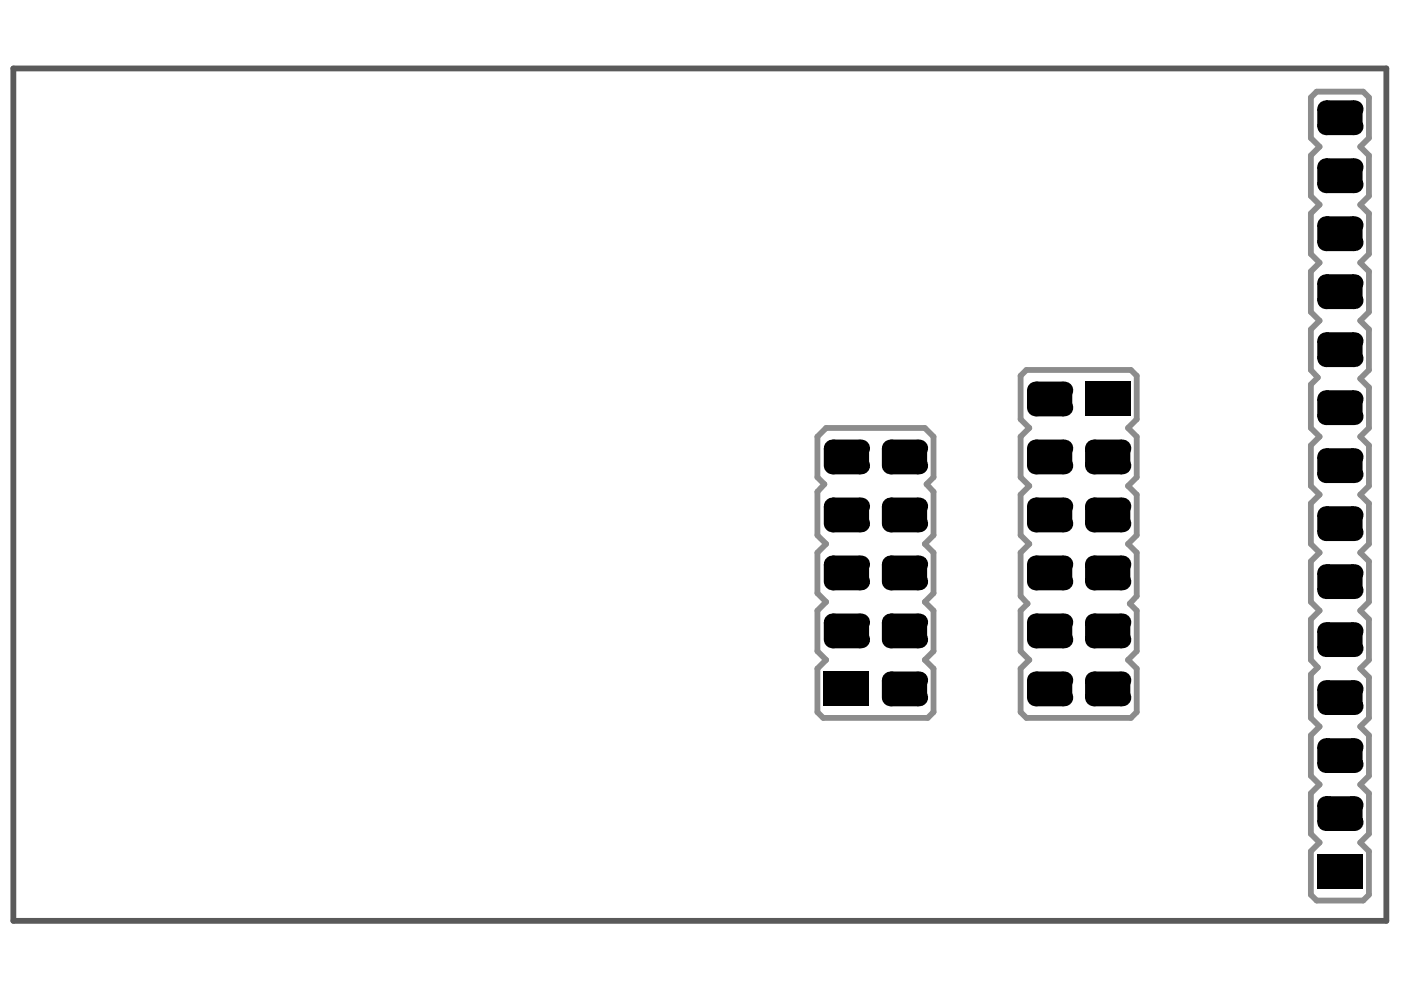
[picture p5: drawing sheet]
<svg xmlns="http://www.w3.org/2000/svg" width="297mm" height="210mm" viewBox="0 0 297 210" stroke-linecap="round" stroke-linejoin="round" font-family="sans-serif">
<path d="M2.8 14.5h291.1v180.7h-291.1z" fill="none" stroke="#5a5a5a" stroke-width="1.2"/>
<path d="M277.9 20.7l1.3-1.3h9.8l1.2 1.3v8.6l-1.8 1.8 1.8 1.9v8.6l-1.8 1.8 1.8 1.9v8.6l-1.8 1.8 1.8 1.8v8.7l-1.8 1.8 1.8 1.8v8.6l-1.8 1.9 1.8 1.8v8.6l-1.8 1.9 1.8 1.8v8.6l-1.8 1.9 1.8 1.8v8.6l-1.8 1.9 1.8 1.8v8.6l-1.8 1.9 1.8 1.8v8.6l-1.8 1.9 1.8 1.8v8.6l-1.8 1.9 1.8 1.8v8.6l-1.8 1.9 1.8 1.8v8.6l-1.8 1.8 1.8 1.9v9.2l-1.2 1.2h-9.8l-1.3-1.2v-9.2l1.9-1.9-1.9-1.8v-8.6l1.9-1.8-1.9-1.9v-8.6l1.9-1.8-1.9-1.9v-9.2l1.5-1.5-1.5-1.6v-8.6l1.9-1.8-1.9-1.9v-8.6l1.9-1.8-1.9-1.9v-8.6l1.9-1.8-1.9-1.9v-8.6l1.9-1.8-1.9-1.9v-9.2l1.5-1.5-1.5-1.6v-8.6l1.9-1.8-1.9-1.8v-8.7l1.9-1.8-1.9-1.8v-8.6l1.9-1.9-1.9-1.8v-8.6l1.9-1.9-1.9-1.8zM216.4 79.7l1.2-1.3h22.2l1.2 1.3v9.2l-1.8 1.8 1.8 1.9v8.6l-1.8 1.8 1.8 1.9v8.6l-1.8 1.8 1.8 1.9v9.2l-1.5 1.6 1.5 1.5v8.6l-1.8 1.8 1.8 1.9v9.2l-1.2 1.2h-22.2l-1.2-1.2v-9.2l1.8-1.9-1.8-1.8v-8.6l1.5-1.5-1.5-1.6v-9.2l1.8-1.9-1.8-1.8v-8.6l1.8-1.9-1.8-1.8v-8.6l1.8-1.9-1.8-1.8zM173.3 92.6l1.9-1.9h20.9l1.8 1.9v8.6l-1.5 1.5 1.5 1.6v9.2l-1.8 1.8 1.8 1.9v8.6l-1.8 1.8 1.8 1.9v8.6l-1.8 1.8 1.8 1.9v9.2l-1.2 1.2h-22.2l-1.2-1.2v-9.2l1.9-1.9-1.9-1.8v-8.6l1.9-1.9-1.9-1.8v-8.6l1.9-1.9-1.9-1.8v-9.2l1.5-1.6-1.5-1.5z" fill="none" stroke="#8c8c8c" stroke-width="1.2"/>
<g fill="#000">
<path d="M279.3 23.1l1.8-1.8h5.9l1.9 1.8v3.7l-1.9 1.9h-5.9l-1.8-1.9z" fill-rule="evenodd"/>
<path d="M279.3 35.4l1.8-1.8h5.9l1.9 1.8v3.7l-1.9 1.8h-5.9l-1.8-1.8z" fill-rule="evenodd"/>
<path d="M279.3 60l1.8-1.8h5.9l1.9 1.8v3.7l-1.9 1.8h-5.9l-1.8-1.8z" fill-rule="evenodd"/>
<path d="M279.3 47.7l1.8-1.8h5.9l1.9 1.8v3.7l-1.9 1.8h-5.9l-1.8-1.8z" fill-rule="evenodd"/>
<path d="M279.3 72.3l1.8-1.8h5.9l1.9 1.8v3.7l-1.9 1.8h-5.9l-1.8-1.8z" fill-rule="evenodd"/>
<path d="M174.7 95l1.8-1.8h5.9l1.9 1.8v3.7l-1.9 1.9h-5.9l-1.8-1.9z" fill-rule="evenodd"/>
<path d="M187 95l1.8-1.8h5.9l1.9 1.8v3.7l-1.9 1.9h-5.9l-1.8-1.9z" fill-rule="evenodd"/>
<path d="M217.7 82.7l1.9-1.8h5.9l1.8 1.8v3.7l-1.8 1.9h-5.9l-1.9-1.9z" fill-rule="evenodd"/>
<path d="M230.1 80.9h9.6v7.4h-9.6z" fill-rule="evenodd"/>
<path d="M279.3 84.6l1.8-1.9h5.9l1.9 1.9v3.7l-1.9 1.8h-5.9l-1.8-1.8z" fill-rule="evenodd"/>
<path d="M279.3 96.9l1.8-1.9h5.9l1.9 1.9v3.7l-1.9 1.8h-5.9l-1.8-1.8z" fill-rule="evenodd"/>
<path d="M174.7 119.6l1.8-1.8h5.9l1.9 1.8v3.7l-1.9 1.9h-5.9l-1.8-1.9z" fill-rule="evenodd"/>
<path d="M174.7 107.3l1.8-1.8h5.9l1.9 1.8v3.7l-1.9 1.9h-5.9l-1.8-1.9z" fill-rule="evenodd"/>
<path d="M187 119.6l1.8-1.8h5.9l1.9 1.8v3.7l-1.9 1.9h-5.9l-1.8-1.9z" fill-rule="evenodd"/>
<path d="M187 107.3l1.8-1.8h5.9l1.9 1.8v3.7l-1.9 1.9h-5.9l-1.8-1.9z" fill-rule="evenodd"/>
<path d="M217.7 95l1.9-1.8h5.9l1.8 1.8v3.7l-1.8 1.9h-5.9l-1.9-1.9z" fill-rule="evenodd"/>
<path d="M217.7 107.3l1.9-1.8h5.9l1.8 1.8v3.7l-1.8 1.9h-5.9l-1.9-1.9z" fill-rule="evenodd"/>
<path d="M230.1 95l1.8-1.8h5.9l1.9 1.8v3.7l-1.9 1.9h-5.9l-1.8-1.9z" fill-rule="evenodd"/>
<path d="M230.1 107.3l1.8-1.8h5.9l1.9 1.8v3.7l-1.9 1.9h-5.9l-1.8-1.9z" fill-rule="evenodd"/>
<path d="M279.3 121.5l1.8-1.9h5.9l1.9 1.9v3.7l-1.9 1.8h-5.9l-1.8-1.8z" fill-rule="evenodd"/>
<path d="M279.3 109.2l1.8-1.9h5.9l1.9 1.9v3.7l-1.9 1.8h-5.9l-1.8-1.8z" fill-rule="evenodd"/>
<path d="M174.7 131.9l1.8-1.8h5.9l1.9 1.8v3.7l-1.9 1.9h-5.9l-1.8-1.9z" fill-rule="evenodd"/>
<path d="M187 131.9l1.8-1.8h5.9l1.9 1.8v3.7l-1.9 1.9h-5.9l-1.8-1.9z" fill-rule="evenodd"/>
<path d="M217.7 119.6l1.9-1.8h5.9l1.8 1.8v3.7l-1.8 1.9h-5.9l-1.9-1.9z" fill-rule="evenodd"/>
<path d="M217.7 131.9l1.9-1.8h5.9l1.8 1.8v3.7l-1.8 1.9h-5.9l-1.9-1.9z" fill-rule="evenodd"/>
<path d="M230.1 119.6l1.8-1.8h5.9l1.9 1.8v3.7l-1.9 1.9h-5.9l-1.8-1.9z" fill-rule="evenodd"/>
<path d="M230.1 131.9l1.8-1.8h5.9l1.9 1.8v3.7l-1.9 1.9h-5.9l-1.8-1.9z" fill-rule="evenodd"/>
<path d="M279.3 133.8l1.8-1.9h5.9l1.9 1.9v3.7l-1.9 1.8h-5.9l-1.8-1.8z" fill-rule="evenodd"/>
<path d="M174.7 142.4h9.6v7.4h-9.6z" fill-rule="evenodd"/>
<path d="M187 144.2l1.8-1.8h5.9l1.9 1.8v3.7l-1.9 1.9h-5.9l-1.8-1.9z" fill-rule="evenodd"/>
<path d="M217.7 144.2l1.9-1.8h5.9l1.8 1.8v3.7l-1.8 1.9h-5.9l-1.9-1.9z" fill-rule="evenodd"/>
<path d="M230.1 144.2l1.8-1.8h5.9l1.9 1.8v3.7l-1.9 1.9h-5.9l-1.8-1.9z" fill-rule="evenodd"/>
<path d="M279.3 146.1l1.8-1.9h5.9l1.9 1.9v3.7l-1.9 1.8h-5.9l-1.8-1.8z" fill-rule="evenodd"/>
<path d="M279.3 158.4l1.8-1.9h5.9l1.9 1.9v3.6l-1.9 1.9h-5.9l-1.8-1.9z" fill-rule="evenodd"/>
<path d="M279.3 170.7l1.8-1.9h5.9l1.9 1.9v3.6l-1.9 1.9h-5.9l-1.8-1.9z" fill-rule="evenodd"/>
<path d="M279.3 181.1h9.6v7.4h-9.6z" fill-rule="evenodd"/>
</g>
<g fill="#000">
<circle cx="281.1" cy="23.1" r="1.85"/>
<circle cx="281.1" cy="35.4" r="1.85"/>
<circle cx="281.1" cy="26.8" r="1.85"/>
<circle cx="281.1" cy="39.1" r="1.85"/>
<circle cx="287" cy="23.1" r="1.85"/>
<circle cx="287" cy="26.8" r="1.85"/>
<circle cx="287" cy="35.4" r="1.85"/>
<circle cx="287" cy="39.1" r="1.85"/>
<circle cx="281.1" cy="51.4" r="1.85"/>
<circle cx="281.1" cy="47.7" r="1.85"/>
<circle cx="287" cy="47.7" r="1.85"/>
<circle cx="287" cy="51.4" r="1.85"/>
<circle cx="281.1" cy="72.3" r="1.85"/>
<circle cx="281.1" cy="76" r="1.85"/>
<circle cx="281.1" cy="60" r="1.85"/>
<circle cx="281.1" cy="63.7" r="1.85"/>
<circle cx="287" cy="72.3" r="1.85"/>
<circle cx="287" cy="63.7" r="1.85"/>
<circle cx="287" cy="60" r="1.85"/>
<circle cx="287" cy="76" r="1.85"/>
<circle cx="176.5" cy="95" r="1.85"/>
<circle cx="176.5" cy="98.7" r="1.85"/>
<circle cx="182.4" cy="98.7" r="1.85"/>
<circle cx="182.4" cy="95" r="1.85"/>
<circle cx="188.8" cy="95" r="1.85"/>
<circle cx="188.8" cy="98.7" r="1.85"/>
<circle cx="194.7" cy="98.7" r="1.85"/>
<circle cx="194.7" cy="95" r="1.85"/>
<circle cx="219.6" cy="98.7" r="1.85"/>
<circle cx="219.6" cy="95" r="1.85"/>
<circle cx="219.6" cy="86.4" r="1.85"/>
<circle cx="219.6" cy="82.7" r="1.85"/>
<circle cx="225.5" cy="98.7" r="1.85"/>
<circle cx="225.5" cy="82.7" r="1.85"/>
<circle cx="225.5" cy="95" r="1.85"/>
<circle cx="225.5" cy="86.4" r="1.85"/>
<circle cx="231.9" cy="98.7" r="1.85"/>
<circle cx="231.9" cy="95" r="1.85"/>
<circle cx="237.8" cy="98.7" r="1.85"/>
<circle cx="237.8" cy="95" r="1.85"/>
<circle cx="281.1" cy="84.6" r="1.85"/>
<circle cx="281.1" cy="88.3" r="1.85"/>
<circle cx="281.1" cy="96.9" r="1.85"/>
<circle cx="287" cy="88.3" r="1.85"/>
<circle cx="287" cy="84.6" r="1.85"/>
<circle cx="287" cy="96.9" r="1.85"/>
<circle cx="176.5" cy="119.6" r="1.85"/>
<circle cx="176.5" cy="107.3" r="1.85"/>
<circle cx="176.5" cy="111" r="1.85"/>
<circle cx="182.4" cy="111" r="1.85"/>
<circle cx="182.4" cy="107.3" r="1.85"/>
<circle cx="182.4" cy="119.6" r="1.85"/>
<circle cx="188.8" cy="119.6" r="1.85"/>
<circle cx="188.8" cy="111" r="1.85"/>
<circle cx="188.8" cy="107.3" r="1.85"/>
<circle cx="194.7" cy="119.6" r="1.85"/>
<circle cx="194.7" cy="111" r="1.85"/>
<circle cx="194.7" cy="107.3" r="1.85"/>
<circle cx="219.6" cy="111" r="1.85"/>
<circle cx="219.6" cy="119.6" r="1.85"/>
<circle cx="219.6" cy="107.3" r="1.85"/>
<circle cx="225.5" cy="111" r="1.85"/>
<circle cx="225.5" cy="107.3" r="1.85"/>
<circle cx="225.5" cy="119.6" r="1.85"/>
<circle cx="231.9" cy="119.6" r="1.85"/>
<circle cx="231.9" cy="111" r="1.85"/>
<circle cx="231.9" cy="107.3" r="1.85"/>
<circle cx="237.8" cy="111" r="1.85"/>
<circle cx="237.8" cy="107.3" r="1.85"/>
<circle cx="237.8" cy="119.6" r="1.85"/>
<circle cx="281.1" cy="100.6" r="1.85"/>
<circle cx="281.1" cy="109.2" r="1.85"/>
<circle cx="281.1" cy="112.9" r="1.85"/>
<circle cx="287" cy="112.9" r="1.85"/>
<circle cx="287" cy="100.6" r="1.85"/>
<circle cx="287" cy="109.2" r="1.85"/>
<circle cx="176.5" cy="131.9" r="1.85"/>
<circle cx="176.5" cy="135.6" r="1.85"/>
<circle cx="176.5" cy="123.3" r="1.85"/>
<circle cx="182.4" cy="131.9" r="1.85"/>
<circle cx="182.4" cy="123.3" r="1.85"/>
<circle cx="182.4" cy="135.6" r="1.85"/>
<circle cx="188.8" cy="131.9" r="1.85"/>
<circle cx="188.8" cy="123.3" r="1.85"/>
<circle cx="188.8" cy="135.6" r="1.85"/>
<circle cx="194.7" cy="123.3" r="1.85"/>
<circle cx="194.7" cy="135.6" r="1.85"/>
<circle cx="194.7" cy="131.9" r="1.85"/>
<circle cx="219.6" cy="135.6" r="1.85"/>
<circle cx="219.6" cy="131.9" r="1.85"/>
<circle cx="219.6" cy="123.3" r="1.85"/>
<circle cx="225.5" cy="135.6" r="1.85"/>
<circle cx="225.5" cy="123.3" r="1.85"/>
<circle cx="225.5" cy="131.9" r="1.85"/>
<circle cx="231.9" cy="131.9" r="1.85"/>
<circle cx="231.9" cy="135.6" r="1.85"/>
<circle cx="231.9" cy="123.3" r="1.85"/>
<circle cx="237.8" cy="123.3" r="1.85"/>
<circle cx="237.8" cy="131.9" r="1.85"/>
<circle cx="237.8" cy="135.6" r="1.85"/>
<circle cx="281.1" cy="137.5" r="1.85"/>
<circle cx="281.1" cy="125.2" r="1.85"/>
<circle cx="281.1" cy="133.8" r="1.85"/>
<circle cx="281.1" cy="121.5" r="1.85"/>
<circle cx="287" cy="137.5" r="1.85"/>
<circle cx="287" cy="121.5" r="1.85"/>
<circle cx="287" cy="125.2" r="1.85"/>
<circle cx="287" cy="133.8" r="1.85"/>
<circle cx="188.8" cy="144.2" r="1.85"/>
<circle cx="188.8" cy="147.9" r="1.85"/>
<circle cx="194.7" cy="147.9" r="1.85"/>
<circle cx="194.7" cy="144.2" r="1.85"/>
<circle cx="219.6" cy="144.2" r="1.85"/>
<circle cx="219.6" cy="147.9" r="1.85"/>
<circle cx="225.5" cy="147.9" r="1.85"/>
<circle cx="225.5" cy="144.2" r="1.85"/>
<circle cx="231.9" cy="144.2" r="1.85"/>
<circle cx="231.9" cy="147.9" r="1.85"/>
<circle cx="237.8" cy="147.9" r="1.85"/>
<circle cx="237.8" cy="144.2" r="1.85"/>
<circle cx="281.1" cy="158.4" r="1.85"/>
<circle cx="281.1" cy="146.1" r="1.85"/>
<circle cx="281.1" cy="149.8" r="1.85"/>
<circle cx="287" cy="158.4" r="1.85"/>
<circle cx="287" cy="149.8" r="1.85"/>
<circle cx="287" cy="146.1" r="1.85"/>
<circle cx="281.1" cy="174.3" r="1.85"/>
<circle cx="281.1" cy="170.7" r="1.85"/>
<circle cx="281.1" cy="162" r="1.85"/>
<circle cx="287" cy="162" r="1.85"/>
<circle cx="287" cy="174.3" r="1.85"/>
<circle cx="287" cy="170.7" r="1.85"/>
</g>
</svg>
